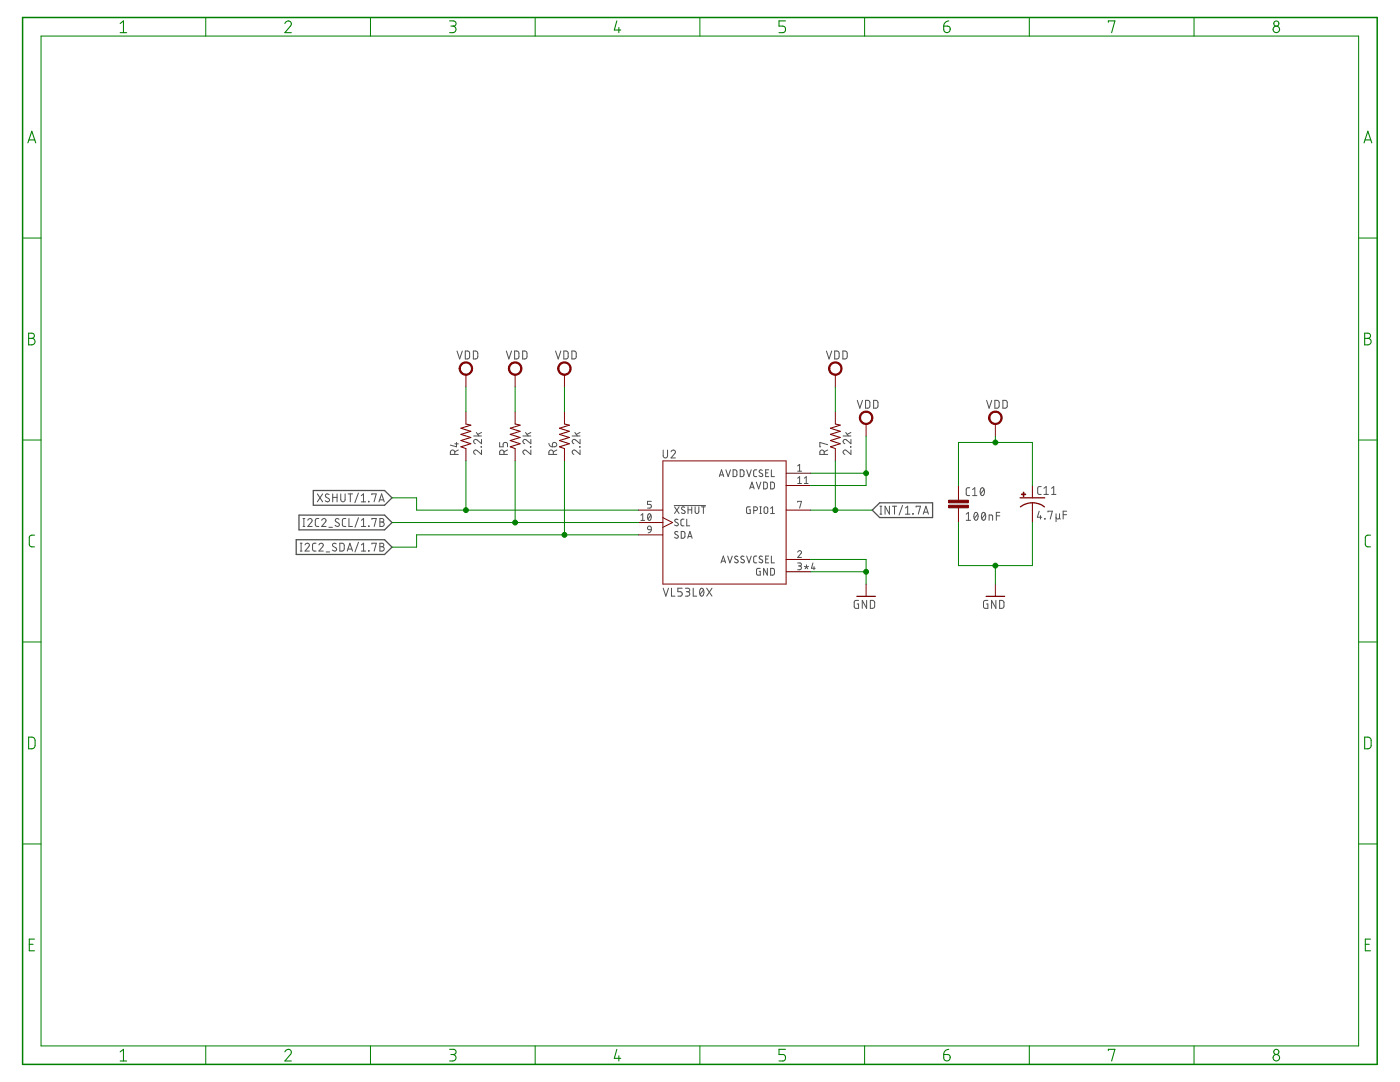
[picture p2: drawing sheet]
<svg xmlns="http://www.w3.org/2000/svg" width="279mm" height="216mm" viewBox="0 0 279 216" stroke-linecap="round" stroke-linejoin="round" font-family="sans-serif">
<g fill="none" stroke="#505050" stroke-width=".2">
<path d="M91.2 70l.5 1.6 .6-1.6M92.9 70l.6 .1 .2 .2v1.1l-.2 .2h-.6zM94.5 70l.6 .1 .2 .2 .1 .9-.3 .4h-.6zM101 70l.6 1.6 .5-1.6M102.7 70l.6 .1 .2 .2 .1 .9-.3 .4h-.6zM104.3 70l.6 .1 .2 .2 .1 .9-.3 .4h-.6zM110.9 70l.5 1.6 .5-1.6M112.5 70l.6 .1 .3 .2v1.1l-.3 .2h-.6zM114.1 70l.6 .1 .3 .2v1.1l-.3 .2h-.6zM164.9 70l.6 1.6 .5-1.6M166.6 70l.6 .1 .2 .2 .1 .9-.3 .4h-.6zM168.2 70l.6 .1 .2 .2 .1 .9-.3 .4h-.6z"/>
<path d="M171.1 79.9l.5 1.5 .5-1.5M172.7 79.9h.6l.3 .3v.8l-.3 .4h-.6zM174.3 79.9h.6l.3 .3v.8l-.3 .4h-.6zM196.9 79.9l.5 1.5 .5-1.5M198.5 79.9h.6l.3 .3v.8l-.3 .4h-.6zM200.2 79.9h.5l.3 .3v1l-.3 .2h-.5zM63.3 98.6l1.1 1.5M64.4 98.6l-1.1 1.5M65.7 98.7l-.5-.1-.3 .3 .1 .2 .6 .4a.39 .39 0 0 1 0 .6 .39 .39 0 0 1-.6-.1l-.1-.1M66.4 98.6v1.5M66.4 99.3h.9M67.3 98.6v1.5"/>
<path d="M68 98.6v1.1a.43 .43 0 0 0 .4 .4 .43 .43 0 0 0 .5-.4v-1.1M69.5 98.6h.9M69.9 98.6v1.5M71.5 98.4l-.7 1.9M72.1 98.9l.4-.3v1.5M74.2 98.7v-.1h.9l-.4 1.5M75.8 99.7h.8M90.8 90.7v-.5a.44 .44 0 0 0-.5-.4 .44 .44 0 0 0-.4 .4v.5h1.6M90.8 88.6h.7M91.1 88.3v.9l-1.2-.4M91.5 89.8l-.7 .3M94.5 87h1.6"/>
<path d="M95.1 86.3l.5 .7M96 89.1l.1 .1zM96.1 89.8v.9l-.9-.8a.44 .44 0 0 0-.7 .2 .44 .44 0 0 0 .4 .6M96.1 87.7v.8l-.9-.7a.43 .43 0 0 0-.6 .1 .43 .43 0 0 0 .3 .6M96.1 86.3l-.7 .4M99.7 88.3v.9h.7v-.6a.44 .44 0 0 1 .4-.3 .44 .44 0 0 1 .5 .3v.6M100.6 90.7v-.5a.43 .43 0 0 0-.4-.4 .43 .43 0 0 0-.5 .4v.5h1.6M101.3 89.8l-.7 .3M104.4 87h1.5M104.9 86.3l.5 .7M105.9 89.1v.1zM105.9 89.8v.9l-.8-.8a.43 .43 0 0 0-.7 .2 .43 .43 0 0 0 .3 .6"/>
<path d="M105.9 87.7v.8l-.8-.7a.42 .42 0 0 0-.7 .1 .42 .42 0 0 0 .3 .6M105.9 86.3l-.7 .4M109.5 88.5l.3 .5 .4 .2M110.3 88.4a.45 .45 0 0 1 .8 .1 .45 .45 0 0 1-.4 .7h-.5zM110.4 90.7v-.5a.44 .44 0 0 0-.4-.4 .44 .44 0 0 0-.5 .4v.5h1.6M111.1 89.8l-.7 .3M114.2 87h1.6M114.7 86.3l.5 .7M115.7 89.1l.1 .1zM115.8 89.8v.9l-.9-.8a.44 .44 0 0 0-.7 .2 .44 .44 0 0 0 .3 .6M115.8 87.7v.8l-.9-.7a.43 .43 0 0 0-.7 .1 .43 .43 0 0 0 .3 .6M115.8 86.3l-.8 .4"/>
<path d="M132.4 89.8v1.2a.43 .43 0 0 0 .4 .4 .43 .43 0 0 0 .4-.4v-1.2M133.9 90.1a.43 .43 0 0 1 .6-.3 .43 .43 0 0 1 .2 .7l-.8 .9h.9M143.6 95.1l.4-1.4 .4 1.4M143.7 94.8h.6M144.9 93.7l.4 1.4 .5-1.4M146.3 93.7l.5 .1 .2 .2v.9l-.2 .2h-.5zM147.7 93.7l.6 .1 .1 .2 .1 .7-.2 .4h-.6zM149 93.7l.5 1.4 .4-1.4M149.6 97.6l.5-1.4 .4 1.4M149.7 97.2h.7M150.9 96.2l.5 1.4 .4-1.4M151 93.7l-.4 .1-.2 .2v.9l.2 .2h.4"/>
<path d="M152.1 93.9l-.4-.1-.2 .2 .2 .3 .4 .2a.38 .38 0 0 1-.1 .6 .38 .38 0 0 1-.5-.2M152.4 96.2h.5l.2 .2v.9l-.2 .2-.5 .1zM152.8 94.4h.4M153.4 93.7h-.6v1.4h.6M153.8 96.2h.5l.2 .2 .1 .8-.3 .3-.5 .1zM153.9 93.7v1.4h.7M159.2 93l.4-.3v1.3M159.2 95.4l.4-.3v1.4M159.2 94h.8M159.2 96.5h.8M160.5 96.5h.8M160.5 95.4l.4-.3v1.4"/>
<path d="M164.5 90.7v-.5a.43 .43 0 0 0-.4-.4 .43 .43 0 0 0-.5 .4v.5h1.6M165.2 88.7l-1.6-.4v.9h.2M165.2 89.8l-.7 .3M168.3 87h1.5M168.8 86.3l.5 .7M169.7 89.1l.1 .1zM169.8 89.8v.9l-.8-.8a.43 .43 0 0 0-.7 .2 .43 .43 0 0 0 .3 .6M169.8 87.7v.8l-.8-.7a.42 .42 0 0 0-.7 .1 .42 .42 0 0 0 .3 .6M169.8 86.3l-.7 .4M193.5 97.3h-.5l-.2 .4v1l.2 .2h.5M194.1 98.9h.9M194.1 97.7l.4-.4v1.6"/>
<path d="M195.8 97.4l.2-.1a.91 .91 0 0 1 0 1.6 .97 .97 0 0 1-.2-1.5zM196.4 97.7l-.7 .9M207.8 97.1h-.5l-.2 .3v1l.2 .2 .5 .1M208.3 98.7h.9M208.3 97.4l.5-.3v1.6M209.9 98.7h.8M209.9 97.4l.4-.3v1.6M59.9 110h.4M59.9 108.4h.4M60.1 108.4v1.6M60.5 103.5h.3M60.5 105.1h.3"/>
<path d="M60.6 103.5v1.6M60.9 108.7a.43 .43 0 0 1 .6-.3 .43 .43 0 0 1 .1 .7l-.7 .9h.8M61.4 103.8a.43 .43 0 0 1 .6-.3 .43 .43 0 0 1 .2 .7l-.8 .9h.9M63.1 108.4h-.5l-.2 .3v1l.2 .2 .5 .1M63.6 103.5h-.5l-.2 .3 .1 1 .1 .2 .5 .1M63.6 108.7a.43 .43 0 0 1 .7-.3 .43 .43 0 0 1 .1 .7l-.8 .9h.9M64.2 103.8a.43 .43 0 0 1 .6-.3 .43 .43 0 0 1 .1 .7l-.7 .9h.9M65.1 110.1h.7M65.6 105.2h.7M67.1 108.5a.4 .4 0 0 0-.6-.1 .4 .4 0 0 0 0 .7l.5 .2a.39 .39 0 0 1 .1 .6 .39 .39 0 0 1-.6 0l-.2-.2M67.6 103.6l-.3-.1-.3 .1-.1 .2 .1 .3 .6 .3a.39 .39 0 0 1 0 .6 .39 .39 0 0 1-.6-.1l-.1-.1M67.8 108.4h.6l.3 .2v.9l-.3 .4-.6 .1z"/>
<path d="M69 103.5h-.5l-.2 .3v1l.2 .2 .5 .1M69.3 110l.5-1.6 .6 1.6M69.4 109.6h.8M69.6 103.5v1.6h.7M71.5 103.3l-.7 1.9M71.5 108.2l-.7 1.9M72.1 100.1h.9M72.1 105.1h.9M72.1 103.8l.5-.3v1.6M72.1 108.7l.5-.3v1.6M72.1 110h.9M73.6 100v.1z"/>
<path d="M73.6 105l.1 .1zM73.6 109.9l.1 .1zM74.2 103.7v-.2h.9l-.4 1.6M74.2 108.6v-.2h.9l-.4 1.6M75.6 100.1l.6-1.5 .5 1.5M75.8 103.5h.4a.35 .35 0 0 1 .4 .3 .35 .35 0 0 1-.4 .4 .44 .44 0 0 1 .5 .4 .44 .44 0 0 1-.5 .5h-.4zM75.8 108.4h.4a.35 .35 0 0 1 .4 .3 .35 .35 0 0 1-.4 .4 .43 .43 0 0 1 .5 .4 .43 .43 0 0 1-.5 .5h-.4zM75.8 104.2h.4M75.8 109.1h.4M127.9 103.8h.8M127.9 102.8l.4-.3v1.3M129.3 105.1l.3-.1 .3 .1 .1 .6-.7-.1z"/>
<path d="M129.4 102.6l.2-.1a.77 .77 0 0 1 0 1.3 .86 .86 0 0 1-.2-1.2zM129.9 102.8l-.6 .7M130 100h-.8v.6h.5a.38 .38 0 0 1 .3 .4 .38 .38 0 0 1-.3 .4h-.5M130 105.7l-.3 .5-.3 .1M132.4 117.4l.5 1.6 .5-1.6M134 117.4v1.6h.7M134.6 100.9h6.2M134.6 101.1l.9 1.4M135.3 106.2l-.4-.1-.2 .2 .5 .5a.35 .35 0 0 1 .1 .5 .35 .35 0 0 1-.6 0l-.1-.1M135.3 103.7l-.4-.1-.2 .3 .5 .5a.34 .34 0 0 1 .1 .5 .34 .34 0 0 1-.6-.1h-.1M135.5 101.1l-.9 1.4M136 106l.5 .1 .2 .2v.9l-.2 .2h-.5z"/>
<path d="M136.1 117.4h-.8v.7h.5a.46 .46 0 0 1 .4 .4 .46 .46 0 0 1-.4 .5h-.5M136.5 103.6h-.4l-.2 .3v.9l.2 .1h.4M136.7 101.2h-.5l-.2 .2 .7 .6a.39 .39 0 0 1-.2 .5 .39 .39 0 0 1-.5-.2M136.8 117.4h.5a.35 .35 0 0 1 .4 .3 .35 .35 0 0 1-.4 .4h-.3M137.1 103.6v1.3h.5M137.2 118.1a.44 .44 0 0 1 .5 .4 .44 .44 0 0 1-.5 .5h-.4M137.2 107.4l.5-1.4 .4 1.4M137.3 101.1v1.4M137.3 101.7h.7M137.4 107.1h.6M138 101.1v1.4M138.3 117.4v1.6h.7"/>
<path d="M138.7 101.1v1a.37 .37 0 0 0 .4 .4 .37 .37 0 0 0 .4-.4v-1M139.8 117.5l.2-.1a.93 .93 0 0 1 0 1.6 1.01 1.01 0 0 1-.2-1.5zM140 101.1h.7M140.4 101.1v1.4M140.4 117.7l-.7 .9M141 117.4l1.1 1.6M142.1 117.4l-1.1 1.6M143.9 112.3l.5-1.3 .4 1.3M144 112h.7M145.2 111l.5 1.3 .4-1.3M147.3 111.1a.34 .34 0 0 0-.6-.1 .34 .34 0 0 0 .1 .5l.4 .2a.37 .37 0 0 1-.1 .6 .37 .37 0 0 1-.5-.2M148.5 111.1l-.5-.1-.2 .3 .2 .2 .4 .2a.38 .38 0 0 1 0 .6 .38 .38 0 0 1-.6-.2"/>
<path d="M149 111l.5 1.3 .4-1.3M149.7 101.1l-.6 .1-.1 .1v.9l.2 .2 .5 .1v-.8h-.2M150.4 101.9h.4a.37 .37 0 0 0 .4-.4 .37 .37 0 0 0-.4-.4h-.4v1.4M151 111h-.4l-.2 .3v.8l.2 .2h.4M151.6 101.1h.4M151.6 102.5h.4M151.7 113.4l-.7 .2v.9l.2 .2 .5 .1v-.8h-.2M151.8 101.1v1.4M152.1 111.1l-.4-.1-.2 .3 .2 .2 .4 .2a.38 .38 0 0 1-.1 .6 .38 .38 0 0 1-.5-.2M152.6 101.2h.4l.2 .1v.8a.37 .37 0 0 1-.3 .4 .37 .37 0 0 1-.4-.4zM152.8 111.5h.4M153.1 113.4v1.4l-.7-1.4v1.4"/>
<path d="M153.4 111h-.6v1.3h.6M153.8 113.4h.5l.2 .2 .1 .8-.3 .3-.5 .1zM153.8 102.5h.8M153.8 101.4l.4-.3v1.4M153.9 111v1.3h.7M159.2 112.3l.6 .1 .1 .2-.1 .3h-.5M159.2 110.2a.37 .37 0 0 1 .5-.3 .37 .37 0 0 1 .1 .6l-.6 .7h.8M159.2 100.2v-.2h.8l-.4 1.4M159.6 112.9a.38 .38 0 0 1 .4 .4 .38 .38 0 0 1-.4 .4h-.4M160.5 113l.5 .2M161 112.7v.5M161 113.2l.2 .3"/>
<path d="M161 113.2l-.3 .3M161.4 113l-.4 .2M162.2 112.3l-.3 1.1h.8M162.5 113.1v.6M171.3 119.8h-.5l-.3 .2v1.2l.2 .2h.6v-.9h-.2M173 119.8v1.6l-.9-1.6v1.6M173.7 119.8h.6l.2 .3v1l-.2 .2-.6 .1zM175.6 102.6h.4M175.6 101h.4M175.8 101v1.6M177.5 101v1.6l-.9-1.6v1.6M178.1 101h.9"/>
<path d="M178.5 101v1.6M180.1 100.8l-.7 2M180.7 102.6h.9M180.7 101.4l.4-.4v1.6M182.2 102.5v.1zM182.8 101.2v-.2h.9l-.4 1.6M184.3 102.6l.5-1.6 .5 1.6M184.4 102.2h.8M192.8 102.6l.5-.4v1.6M192.8 103.8h.9M194.5 102.3l.3-.1a.93 .93 0 0 1 0 1.6 1.01 1.01 0 0 1-.3-1.5zM195.1 102.6l-.7 .9"/>
<path d="M196 102.3l.3-.1a.96 .96 0 0 1 0 1.6 1.03 1.03 0 0 1-.3-1.5zM196.6 102.6l-.7 .9M197.1 119.8h-.5l-.3 .2v1.2l.2 .2h.6v-.9h-.2M197.4 103.8v-1l.7 .1v.9M198.8 119.8v1.6l-.9-1.6v1.6M198.8 102.9h.7M199.5 119.8h.6l.2 .3v1l-.2 .2-.6 .1zM199.5 102.2h-.7v1.6M207.4 102l-.4 1.2h.9M207.6 102.9v.7M208.5 103.5l.1 .1zM209.1 102.2v-.2h.9l-.4 1.6"/>
<path d="M210.8 103.2a.35 .35 0 0 0 .3 .4 .35 .35 0 0 0 .4-.4M210.8 102.5v1.6M211.5 102.5v.9l.1 .2M212.2 102.7h.7M212.9 102h-.7v1.6"/>
</g>
<path d="M62.5 97.9h14.3l1.4 1.4-1.4 1.5h-14.3zM59.1 107.7h17.7l1.4 1.5-1.4 1.4h-17.7zM59.7 102.8h17.1l1.4 1.5-1.4 1.4h-17.1zM174.1 101.8l1.5-1.5h10.5v3h-10.5z" fill="none" stroke="#505050" stroke-width=".25"/>
<g fill="none" stroke="#800000" stroke-width=".2">
<path d="M93 74.8v2.4M102.8 74.8v2.4M112.6 74.8v2.4M166.7 74.8v2.4M93 82.1v2.5M93 89.5v2.5M102.8 82.1v2.5M102.8 89.5v2.5M112.6 82.1v2.5M112.6 89.5v2.5M132.3 92h24.6v24.5h-24.6zM156.9 94.4h4.9"/>
<path d="M156.9 96.9h4.9M166.7 82.1v2.5M166.7 89.5v2.5M172.8 84.6v2.5M191.3 96.9v2.9M198.6 84.6v2.5M206 96.9v2.4M127.4 101.8h4.9M127.4 106.7h4.9M127.4 104.3h4.9M132.3 103.3l1.9 1-1.9 .9M156.9 101.8h4.9"/>
<path d="M156.9 114.1h4.9M156.9 111.6h4.9M172.8 116.5v2.5M191.3 101.3v3M198.6 116.5v2.5M206 100.3v4"/>
</g>
<g fill="#800000" stroke="#800000" stroke-width=".2">
<path d="M189.3 100.8h4v.5h-4z"/>
<path d="M189.3 99.8h4v.5h-4z"/>
<path d="M203.9 98.6h.8v.1h-.8z"/>
<path d="M204.2 98.2h.1v.9h-.1z"/>
</g>
<path d="M203.6 99.3h4.9M171 119h3.7M196.8 119h3.7M206 100.3l1.5 .3 .9 .5M206 100.3l-1 .2-1.4 .6" fill="none" stroke="#800000" stroke-width=".25"/>
<g fill="#800000" stroke="#800000" stroke-width=".2">
<path d="M92 72.6a1.35 1.35 0 0 1 2.1 .2 1.35 1.35 0 0 1-.8 2 1.35 1.35 0 0 1-1.7-1.3h.3a1.11 1.11 0 0 1 1.6-.9 1.11 1.11 0 0 1 .2 1.9 1.11 1.11 0 0 1-1.8-.7v-.3h-.3z" fill-rule="evenodd"/>
<path d="M101.8 72.6a1.36 1.36 0 0 1 2.2 .3 1.36 1.36 0 0 1-.9 2 1.36 1.36 0 0 1-1.6-1.4h.2a1.1 1.1 0 0 1 1.6-1 1.1 1.1 0 0 1 .2 1.8 1.1 1.1 0 0 1-1.8-.5v-.3h-.2z" fill-rule="evenodd"/>
<path d="M111.7 72.6a1.35 1.35 0 0 1 2.1 .2 1.35 1.35 0 0 1-.8 2 1.35 1.35 0 0 1-1.7-1.3h.2a1.1 1.1 0 0 1 1.6-1 1.1 1.1 0 0 1 .3 1.8 1.1 1.1 0 0 1-1.8-.5l-.1-.3h-.2z" fill-rule="evenodd"/>
<path d="M165.7 72.6a1.35 1.35 0 0 1 2.2 .2 1.35 1.35 0 0 1-.8 2 1.35 1.35 0 0 1-1.7-1.3h.2a1.11 1.11 0 0 1 1.6-.9 1.11 1.11 0 0 1 .2 1.9 1.11 1.11 0 0 1-1.8-.7v-.3h-.2z" fill-rule="evenodd"/>
<path d="M171.9 82.4a1.36 1.36 0 0 1 2.1 .3 1.36 1.36 0 0 1-.8 2 1.36 1.36 0 0 1-1.7-1.3h.2a1.1 1.1 0 0 1 1.6-1.1 1.1 1.1 0 0 1 .3 1.9 1.1 1.1 0 0 1-1.8-.5l-.1-.3h-.2z" fill-rule="evenodd"/>
<path d="M197.7 82.4a1.36 1.36 0 0 1 2.1 .3 1.36 1.36 0 0 1-.8 2 1.36 1.36 0 0 1-1.7-1.3h.2a1.1 1.1 0 0 1 1.6-1.1 1.1 1.1 0 0 1 .3 1.9 1.1 1.1 0 0 1-1.8-.5l-.1-.3h-.2z" fill-rule="evenodd"/>
</g>
<path d="M93 84.6l1 .2-2 .6 2 .7-2 .6 2 .6-2 .6 2 .6-2 .7 1 .3M102.8 84.6l1 .2-2 .6 2 .7-2 .6 2 .6-2 .6 2 .6-2 .7 1 .3M112.6 84.6l1 .2-1.9 .6 1.9 .7-1.9 .6 1.9 .6-1.9 .6 1.9 .6-1.9 .7 .9 .3M166.7 84.6l1 .2-2 .6 2 .7-2 .6 2 .6-2 .6 2 .6-2 .7 1 .3" fill="none" stroke="#800000" stroke-width=".21"/>
<path d="M4.5 3.5h270.3v208.9h-270.3z" fill="none" stroke="#008000" stroke-width=".3"/>
<g fill="none" stroke="#008000" stroke-width=".2">
<path d="M8.2 7.2h262.9v201.5h-262.9zM41.1 3.5v3.7M73.9 3.5v3.7M106.8 3.5v3.7M139.7 3.5v3.7M172.6 3.5v3.7M205.4 3.5v3.7M238.3 3.5v3.7M4.5 47.5h3.7M271.1 47.5h3.7M93 77.2v4.9M102.8 77.2v4.9"/>
<path d="M112.6 77.2v4.9M166.7 77.2v4.9M4.5 87.8h3.7M78.2 99.3h4.9v2.5h44.3M93 92v9.8M102.8 92v12.3M112.6 92v14.7M161.8 94.4h11M166.7 92v9.8M172.8 87.1v9.8h-11M191.3 96.9v-8.6h14.7v8.6M198.6 87.1v1.2"/>
<path d="M271.1 87.8h3.7M78.2 104.3h49.2M127.4 106.7h-44.3v2.5h-4.9M161.8 111.6h11v4.9M161.8 101.8h12.3M161.8 114.1h11M191.3 104.3v8.6h14.7v-8.6M198.6 112.9v3.6M4.5 128.1h3.7M271.1 128.1h3.7M4.5 168.4h3.7M271.1 168.4h3.7"/>
<path d="M41.1 208.7v3.7M73.9 208.7v3.7M106.8 208.7v3.7M139.7 208.7v3.7M172.6 208.7v3.7M205.4 208.7v3.7M238.3 208.7v3.7"/>
</g>
<g fill="none" stroke="#008000" stroke-width=".21">
<path d="M24 4.7l.6-.5v2.3M24 6.5h1.3M56.9 4.7a.64 .64 0 0 1 .9-.5 .64 .64 0 0 1 .2 1l-1.1 1.3h1.2M89.7 4.2h.8a.52 .52 0 0 1 .5 .5 .52 .52 0 0 1-.5 .5h-.5M90.4 5.2a.66 .66 0 0 1 .6 .7 .66 .66 0 0 1-.6 .6h-.7M123.1 4.2l-.5 1.8h1.3M123.5 5.5v1M156.8 4.2h-1.3v1h.7a.67 .67 0 0 1 .6 .7 .67 .67 0 0 1-.6 .6h-.7M188.3 5.2h.8a.65 .65 0 0 1 .5 .7 .65 .65 0 0 1-.6 .6 .65 .65 0 0 1-.7-.6zM189.4 4.2l-.8 .3-.3 .7M221.2 4.4v-.2h1.3l-.7 2.3M5.6 28.5l.7-2.3 .8 2.3"/>
<path d="M5.8 27.9h1.1M272.2 28.5l.8-2.3 .8 2.3M272.4 27.9h1.2M5.7 66.5h.6a.52 .52 0 0 1 .6 .5 .52 .52 0 0 1-.6 .5 .65 .65 0 0 1 .7 .7 .65 .65 0 0 1-.7 .6h-.6zM5.7 67.5h.6M272.4 66.5h.6a.52 .52 0 0 1 .5 .5 .52 .52 0 0 1-.5 .5 .65 .65 0 0 1 .6 .7 .65 .65 0 0 1-.6 .6h-.6zM272.4 67.5h.6M6.9 106.8h-.7l-.4 .5 .1 1.6 .3 .2h.7M273.5 106.8h-.7l-.3 .5v1.5l.3 .3h.7M5.7 147.1h.9l.4 .4v1.5l-.4 .4h-.9zM272.4 147.1h.8l.4 .4v1.5l-.4 .4h-.8zM5.8 188.4h.8"/>
<path d="M6.9 187.4h-1.1v2.3h1.1M272.5 188.4h.8M273.5 187.4h-1v2.3h1M24 209.9l.6-.5v2.3M24 211.7h1.3M56.9 209.9a.64 .64 0 0 1 .9-.5 .64 .64 0 0 1 .2 1l-1.1 1.3h1.2M89.7 209.4h.8a.52 .52 0 0 1 .5 .5 .52 .52 0 0 1-.5 .5h-.5M90.4 210.4a.65 .65 0 0 1 .6 .7 .65 .65 0 0 1-.6 .6h-.7M123.1 209.4l-.5 1.8h1.3M123.5 210.7v1M156.8 209.4h-1.3v1h.7a.66 .66 0 0 1 .6 .7 .66 .66 0 0 1-.6 .6h-.7M188.3 210.4h.8a.64 .64 0 0 1 .5 .7 .64 .64 0 0 1-.7 .6 .64 .64 0 0 1-.6-.6z"/>
<path d="M189.4 209.4l-.8 .3-.3 .7M221.2 209.6v-.2h1.3l-.7 2.3"/>
<circle cx="254.7" cy="4.7" r=".51"/>
<circle cx="254.7" cy="5.9" r=".65"/>
<circle cx="254.7" cy="209.9" r=".52"/>
<circle cx="254.7" cy="211.1" r=".65"/>
</g>
<g fill="#008000" stroke="#008000" stroke-width=".2">
<circle cx="172.8" cy="94.4" r=".49"/>
<circle cx="198.6" cy="88.3" r=".49"/>
<circle cx="102.8" cy="104.3" r=".49"/>
<circle cx="166.7" cy="101.8" r=".49"/>
<circle cx="93" cy="101.8" r=".49"/>
<circle cx="112.6" cy="106.7" r=".49"/>
<circle cx="172.8" cy="114.1" r=".49"/>
<circle cx="198.6" cy="112.9" r=".49"/>
</g>
</svg>
